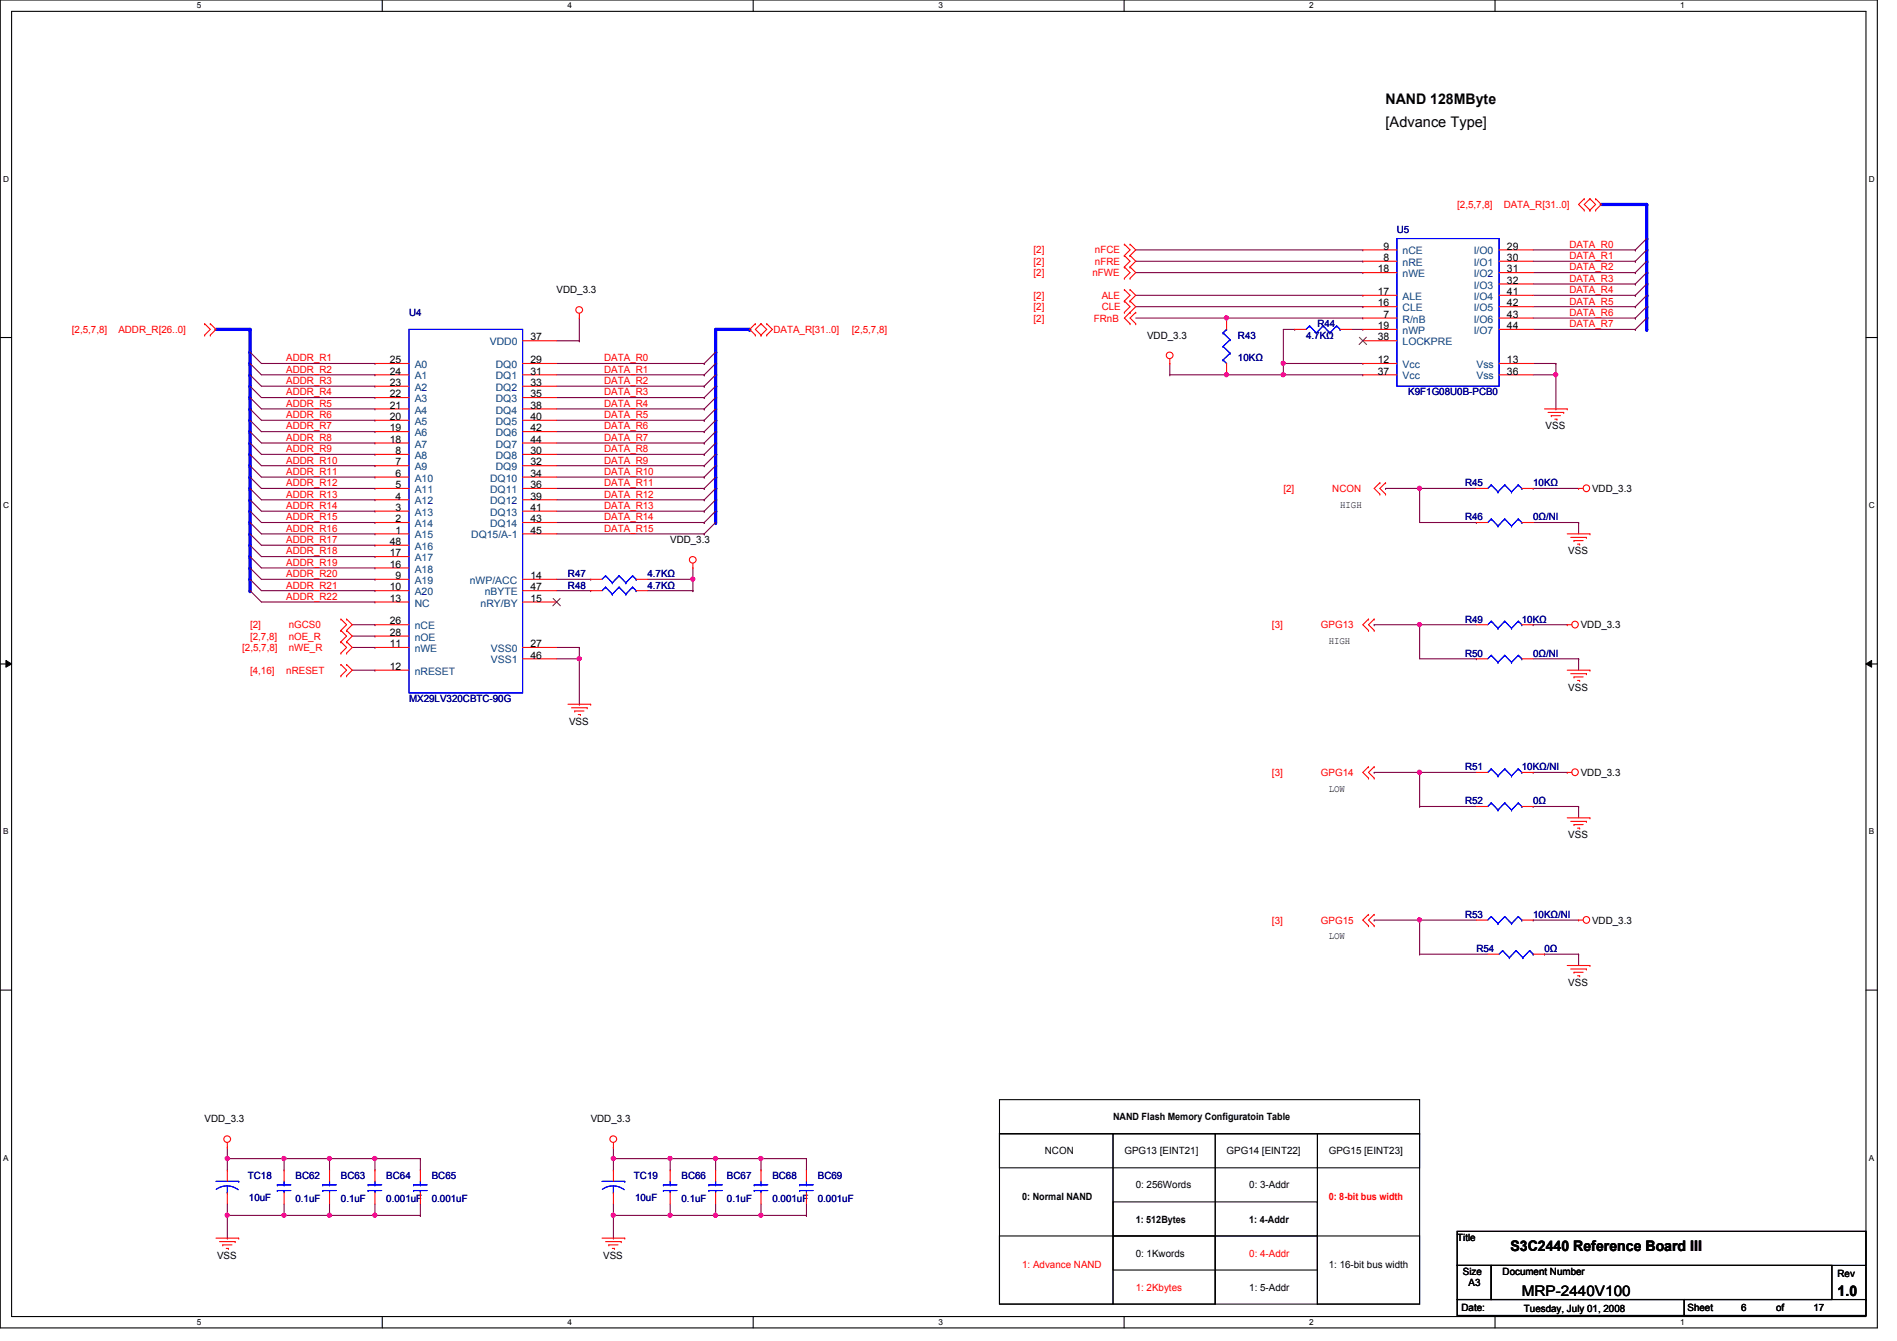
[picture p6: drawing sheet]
<svg xmlns="http://www.w3.org/2000/svg" width="297mm" height="210mm" viewBox="0 0 297 210" stroke-linecap="round" stroke-linejoin="round" font-family="sans-serif">
<defs><g id="words">
<g font-size="2.3">
<text x="217" y="16.3">NAND 128MByte</text>
<text x="217" y="19.9">[Advance Type]</text>
<text x="236.5" y="195.7">S3C2440 Reference Board III</text>
<text x="238.3" y="202.8">MRP-2440V100</text>
<text x="287.7" y="202.9">1.0</text>
</g>
<g font-size="1.6" fill="#f00">
<text x="228.2" y="32.6">[2,5,7,8]</text>
<text x="235.5" y="32.6">DATA_R[31..0]</text>
<text x="161.8" y="39.7">[2]</text>
<text x="161.8" y="41.4">[2]</text>
<text x="171.4" y="39.7">nFCE</text>
<text x="171.4" y="41.4">nFRE</text>
<text x="245.7" y="40.6">DATA_R1</text>
<text x="245.7" y="38.8">DATA_R0</text>
<text x="161.8" y="46.8">[2]</text>
<text x="161.8" y="43.2">[2]</text>
<text x="171.1" y="43.2">nFWE</text>
<text x="172.5" y="46.8">ALE</text>
<text x="245.7" y="44.1">DATA_R3</text>
<text x="245.7" y="42.3">DATA_R2</text>
<text x="245.7" y="47.7">DATA_R5</text>
<text x="245.7" y="45.9">DATA_R4</text>
<text x="11.3" y="52.1">[2,5,7,8]</text>
<text x="18.5" y="52.1">ADDR_R[26..0]</text>
<text x="121.1" y="52.1">DATA_R[31..0]</text>
<text x="133.4" y="52.1">[2,5,7,8]</text>
<text x="161.8" y="48.6">[2]</text>
<text x="161.8" y="50.3">[2]</text>
<text x="171.3" y="50.3">FRnB</text>
<text x="172.5" y="48.6">CLE</text>
<text x="245.7" y="49.4">DATA_R6</text>
<text x="245.7" y="51.2">DATA_R7</text>
<text x="44.8" y="58.3">ADDR_R2</text>
<text x="44.8" y="56.6">ADDR_R1</text>
<text x="94.6" y="58.3">DATA_R1</text>
<text x="94.6" y="56.6">DATA_R0</text>
<text x="44.8" y="61.9">ADDR_R4</text>
<text x="44.8" y="60.1">ADDR_R3</text>
<text x="44.8" y="65.4">ADDR_R6</text>
<text x="44.8" y="63.7">ADDR_R5</text>
<text x="94.6" y="60.1">DATA_R2</text>
<text x="94.6" y="63.7">DATA_R4</text>
<text x="94.6" y="61.9">DATA_R3</text>
<text x="94.6" y="65.4">DATA_R5</text>
<text x="44.8" y="69">ADDR_R8</text>
<text x="44.8" y="67.2">ADDR_R7</text>
<text x="44.8" y="70.8">ADDR_R9</text>
<text x="94.6" y="67.2">DATA_R6</text>
<text x="94.6" y="70.8">DATA_R8</text>
<text x="94.6" y="69">DATA_R7</text>
<text x="44.8" y="76.1">ADDR_R12</text>
<text x="44.8" y="77.9">ADDR_R13</text>
<text x="44.8" y="72.6">ADDR_R10</text>
<text x="44.8" y="74.3">ADDR_R11</text>
<text x="94.6" y="72.6">DATA_R9</text>
<text x="94.6" y="77.9">DATA_R12</text>
<text x="94.6" y="74.3">DATA_R10</text>
<text x="94.6" y="76.1">DATA_R11</text>
<text x="201" y="77">[2]</text>
<text x="208.6" y="77">NCON</text>
<text x="44.8" y="81.4">ADDR_R15</text>
<text x="44.8" y="79.7">ADDR_R14</text>
<text x="44.8" y="83.2">ADDR_R16</text>
<text x="94.6" y="79.7">DATA_R13</text>
<text x="94.6" y="83.2">DATA_R15</text>
<text x="94.6" y="81.4">DATA_R14</text>
<text x="44.8" y="88.6">ADDR_R19</text>
<text x="44.8" y="86.8">ADDR_R18</text>
<text x="44.8" y="85">ADDR_R17</text>
<text x="44.8" y="92.1">ADDR_R21</text>
<text x="44.8" y="90.3">ADDR_R20</text>
<text x="44.8" y="93.9">ADDR_R22</text>
<text x="37.9" y="101.9">[2,5,7,8]</text>
<text x="39.2" y="100.1">[2,7,8]</text>
<text x="39.2" y="98.3">[2]</text>
<text x="45.2" y="100.1">nOE_R</text>
<text x="45.2" y="101.9">nWE_R</text>
<text x="45.2" y="98.3">nGCS0</text>
<text x="199.2" y="98.3">[3]</text>
<text x="206.8" y="98.3">GPG13</text>
<text x="39.2" y="105.5">[4,16]</text>
<text x="44.8" y="105.5">nRESET</text>
<text x="199.2" y="121.5">[3]</text>
<text x="206.8" y="121.5">GPG14</text>
<text x="199.2" y="144.6">[3]</text>
<text x="206.8" y="144.6">GPG15</text>
<text x="208.1" y="187.8">0: 8-bit bus width</text>
<text x="195.6" y="196.7">0: 4-Addr</text>
<text x="160.1" y="198.5">1: Advance NAND</text>
<text x="177.8" y="202">1: 2Kbytes</text>
</g>
<g font-size="1.6">
<text x="216.6" y="40.9">8</text>
<text x="216.6" y="39.1">9</text>
<text x="236" y="39.1">29</text>
<text x="236" y="40.9">30</text>
<text x="87.2" y="45.9">VDD_3.3</text>
<text x="215.7" y="48">16</text>
<text x="215.7" y="46.2">17</text>
<text x="215.7" y="42.6">18</text>
<text x="236" y="42.6">31</text>
<text x="236" y="44.4">32</text>
<text x="236" y="46.2">41</text>
<text x="236" y="48">42</text>
<text x="83.1" y="53.3">37</text>
<text x="179.6" y="53">VDD_3.3</text>
<text x="215.7" y="51.5">19</text>
<text x="215.7" y="53.3">38</text>
<text x="216.6" y="49.7">7</text>
<text x="236" y="49.7">43</text>
<text x="236" y="51.5">44</text>
<text x="61" y="56.9">25</text>
<text x="61" y="58.6">24</text>
<text x="83.1" y="56.9">29</text>
<text x="83.1" y="58.6">31</text>
<text x="215.7" y="56.9">12</text>
<text x="215.7" y="58.6">37</text>
<text x="236" y="56.9">13</text>
<text x="236" y="58.6">36</text>
<text x="61" y="60.4">23</text>
<text x="61" y="62.2">22</text>
<text x="61" y="64">21</text>
<text x="61" y="65.7">20</text>
<text x="83.1" y="60.4">33</text>
<text x="83.1" y="62.2">35</text>
<text x="83.1" y="64">38</text>
<text x="83.1" y="65.7">40</text>
<text x="61" y="67.5">19</text>
<text x="61" y="69.3">18</text>
<text x="61.9" y="71.1">8</text>
<text x="83.1" y="67.5">42</text>
<text x="83.1" y="69.3">44</text>
<text x="83.1" y="71.1">30</text>
<text x="242" y="67.2">VSS</text>
<text x="61.9" y="72.9">7</text>
<text x="61.9" y="74.6">6</text>
<text x="61.9" y="76.4">5</text>
<text x="83.1" y="72.9">32</text>
<text x="83.1" y="74.6">34</text>
<text x="83.1" y="76.4">36</text>
<text x="249.3" y="77">VDD_3.3</text>
<text x="61.9" y="78.2">4</text>
<text x="61.9" y="80">3</text>
<text x="61.9" y="81.7">2</text>
<text x="61.9" y="83.5">1</text>
<text x="83.1" y="78.2">39</text>
<text x="83.1" y="80">41</text>
<text x="83.1" y="81.7">43</text>
<text x="83.1" y="83.5">45</text>
<text x="209.8" y="79.5">HIGH</text>
<text x="61" y="85.3">48</text>
<text x="61" y="87.1">17</text>
<text x="61" y="88.9">16</text>
<text x="104.9" y="85">VDD_3.3</text>
<text x="245.6" y="86.8">VSS</text>
<text x="61" y="92.4">10</text>
<text x="61" y="94.2">13</text>
<text x="61.9" y="90.6">9</text>
<text x="83.1" y="94.2">15</text>
<text x="83.1" y="92.4">47</text>
<text x="83.1" y="90.6">14</text>
<text x="61" y="97.7">26</text>
<text x="61" y="101.3">11</text>
<text x="61" y="99.5">28</text>
<text x="83.1" y="101.3">27</text>
<text x="208.1" y="100.8">HIGH</text>
<text x="247.5" y="98.3">VDD_3.3</text>
<text x="61" y="104.9">12</text>
<text x="83.1" y="103.1">46</text>
<text x="89.1" y="113.5">VSS</text>
<text x="245.6" y="108.1">VSS</text>
<text x="208.1" y="123.9">LOW</text>
<text x="247.5" y="121.5">VDD_3.3</text>
<text x="245.6" y="131.2">VSS</text>
<text x="208.1" y="147">LOW</text>
<text x="249.3" y="144.6">VDD_3.3</text>
<text x="245.6" y="154.3">VSS</text>
<text x="32" y="175.7">VDD_3.3</text>
<text x="92.5" y="175.7">VDD_3.3</text>
<text x="174.3" y="175.4">NAND Flash Memory Configuratoin Table</text>
<text x="163.6" y="180.7">NCON</text>
<text x="176.1" y="180.7">GPG13 [EINT21]</text>
<text x="192.1" y="180.7">GPG14 [EINT22]</text>
<text x="208.1" y="180.7">GPG15 [EINT23]</text>
<text x="160.1" y="187.8">0: Normal NAND</text>
<text x="177.8" y="191.4">1: 512Bytes</text>
<text x="177.8" y="186">0: 256Words</text>
<text x="195.6" y="191.4">1: 4-Addr</text>
<text x="195.6" y="186">0: 3-Addr</text>
<text x="34" y="197">VSS</text>
<text x="94.4" y="197">VSS</text>
<text x="177.8" y="196.7">0: 1Kwords</text>
<text x="228.2" y="194.2">Title</text>
<text x="195.6" y="202">1: 5-Addr</text>
<text x="208.1" y="198.5">1: 16-bit bus width</text>
<text x="229.1" y="199.5">Size</text>
<text x="230" y="201.3">A3</text>
<text x="235.3" y="199.5">Document Number</text>
<text x="287.7" y="199.9">Rev</text>
<text x="228.8" y="205.2">Date:</text>
<text x="238.6" y="205.4">Tuesday, July 01, 2008</text>
<text x="264.2" y="205.2">Sheet</text>
<text x="272.6" y="205.2">6</text>
<text x="278.1" y="205.2">of</text>
<text x="284" y="205.2">17</text>
</g>
<g font-size="1.6" fill="#000080">
<text x="218.7" y="36.4">U5</text>
<text x="64" y="49.4">U4</text>
<text x="193.8" y="53">R43</text>
<text x="204.5" y="53">4.7KΩ</text>
<text x="206.3" y="51.2">R44</text>
<text x="193.8" y="56.6">10KΩ</text>
<text x="220.5" y="61.9">K9F1G08U0B-PCB0</text>
<text x="229.4" y="76.1">R45</text>
<text x="240.1" y="76.1">10KΩ</text>
<text x="229.4" y="81.4">R46</text>
<text x="240.1" y="81.4">0Ω/NI</text>
<text x="88.9" y="90.3">R47</text>
<text x="88.9" y="92.1">R48</text>
<text x="101.4" y="90.3">4.7KΩ</text>
<text x="101.4" y="92.1">4.7KΩ</text>
<text x="229.4" y="97.5">R49</text>
<text x="238.3" y="97.5">10KΩ</text>
<text x="229.4" y="102.8">R50</text>
<text x="240.1" y="102.8">0Ω/NI</text>
<text x="64" y="109.9">MX29LV320CBTC-90G</text>
<text x="229.4" y="120.6">R51</text>
<text x="229.4" y="125.9">R52</text>
<text x="238.3" y="120.6">10KΩ/NI</text>
<text x="240.1" y="125.9">0Ω</text>
<text x="229.4" y="143.7">R53</text>
<text x="240.1" y="143.7">10KΩ/NI</text>
<text x="231.2" y="149">R54</text>
<text x="241.8" y="149">0Ω</text>
<text x="38.8" y="184.6">TC18</text>
<text x="46.3" y="184.6">BC62</text>
<text x="53.4" y="184.6">BC63</text>
<text x="60.5" y="184.6">BC64</text>
<text x="67.6" y="184.6">BC65</text>
<text x="99.3" y="184.6">TC19</text>
<text x="106.7" y="184.6">BC66</text>
<text x="113.8" y="184.6">BC67</text>
<text x="120.9" y="184.6">BC68</text>
<text x="128.1" y="184.6">BC69</text>
<text x="39" y="188">10uF</text>
<text x="46.3" y="188.1">0.1uF</text>
<text x="53.4" y="188.1">0.1uF</text>
<text x="60.5" y="188.1">0.001uF</text>
<text x="67.6" y="188.1">0.001uF</text>
<text x="99.4" y="188">10uF</text>
<text x="106.7" y="188.1">0.1uF</text>
<text x="113.8" y="188.1">0.1uF</text>
<text x="120.9" y="188.1">0.001uF</text>
<text x="128.1" y="188.1">0.001uF</text>
</g>
<g font-size="1.6" fill="#004080">
<text x="219.6" y="41.6">nRE</text>
<text x="219.6" y="39.8">nCE</text>
<text x="230.8" y="39.8">I/O0</text>
<text x="230.8" y="41.6">I/O1</text>
<text x="219.6" y="46.9">ALE</text>
<text x="219.6" y="43.4">nWE</text>
<text x="230.8" y="43.4">I/O2</text>
<text x="230.8" y="45.2">I/O3</text>
<text x="230.8" y="46.9">I/O4</text>
<text x="219.6" y="50.5">R/nB</text>
<text x="219.6" y="48.7">CLE</text>
<text x="219.6" y="52.3">nWP</text>
<text x="230.8" y="48.7">I/O5</text>
<text x="230.8" y="50.5">I/O6</text>
<text x="230.8" y="52.3">I/O7</text>
<text x="64.9" y="57.6">A0</text>
<text x="64.9" y="59.4">A1</text>
<text x="76.7" y="54.1">VDD0</text>
<text x="77.6" y="57.6">DQ0</text>
<text x="77.6" y="59.4">DQ1</text>
<text x="219.6" y="57.6">Vcc</text>
<text x="219.6" y="59.4">Vcc</text>
<text x="219.6" y="54.1">LOCKPRE</text>
<text x="231.2" y="57.6">Vss</text>
<text x="231.2" y="59.4">Vss</text>
<text x="64.9" y="61.2">A2</text>
<text x="64.9" y="62.9">A3</text>
<text x="64.9" y="64.7">A4</text>
<text x="77.6" y="61.2">DQ2</text>
<text x="77.6" y="62.9">DQ3</text>
<text x="77.6" y="64.7">DQ4</text>
<text x="64.9" y="66.5">A5</text>
<text x="64.9" y="68.3">A6</text>
<text x="64.9" y="70.1">A7</text>
<text x="64.9" y="71.8">A8</text>
<text x="77.6" y="66.5">DQ5</text>
<text x="77.6" y="68.3">DQ6</text>
<text x="77.6" y="70.1">DQ7</text>
<text x="77.6" y="71.8">DQ8</text>
<text x="64.9" y="73.6">A9</text>
<text x="64.9" y="75.4">A10</text>
<text x="64.9" y="77.2">A11</text>
<text x="76.7" y="75.4">DQ10</text>
<text x="76.7" y="77.2">DQ11</text>
<text x="77.6" y="73.6">DQ9</text>
<text x="64.9" y="79">A12</text>
<text x="64.9" y="80.7">A13</text>
<text x="64.9" y="82.5">A14</text>
<text x="76.7" y="79">DQ12</text>
<text x="76.7" y="80.7">DQ13</text>
<text x="76.7" y="82.5">DQ14</text>
<text x="64.9" y="84.3">A15</text>
<text x="64.9" y="86.1">A16</text>
<text x="64.9" y="87.8">A17</text>
<text x="64.9" y="89.6">A18</text>
<text x="73.8" y="84.3">DQ15/A-1</text>
<text x="64.9" y="91.4">A19</text>
<text x="64.9" y="93.2">A20</text>
<text x="64.9" y="95">NC</text>
<text x="73.6" y="91.4">nWP/ACC</text>
<text x="75.3" y="95">nRY/BY</text>
<text x="75.9" y="93.2">nBYTE</text>
<text x="64.9" y="98.5">nCE</text>
<text x="64.9" y="100.3">nOE</text>
<text x="64.9" y="102.1">nWE</text>
<text x="64.9" y="105.6">nRESET</text>
<text x="76.9" y="102.1">VSS0</text>
<text x="76.9" y="103.8">VSS1</text>
</g>
<g font-size="1.3">
<text x="30.8" y="1.3">5</text>
<text x="88.9" y="1.3">4</text>
<text x="146.9" y="1.3">3</text>
<text x="205" y="1.3">2</text>
<text x="263.1" y="1.3">1</text>
<text x=".5" y="28.4">D</text>
<text x="292.6" y="28.4">D</text>
<text x=".5" y="79.5">C</text>
<text x="292.6" y="79.5">C</text>
<text x=".5" y="130.6">B</text>
<text x="292.6" y="130.6">B</text>
<text x=".5" y="181.7">A</text>
<text x="292.6" y="181.7">A</text>
<text x="30.8" y="207.4">5</text>
<text x="88.9" y="207.4">4</text>
<text x="146.9" y="207.4">3</text>
<text x="205" y="207.4">2</text>
<text x="263.1" y="207.4">1</text>
</g>
</g></defs>
<path d="M0 0h294v207.9h-294zM1.8 1.8h290.4v204.3h-290.4z" fill="none" stroke="#000" stroke-width=".17"/>
<g fill="#fff">
<path d="M30.8 .2h.7v1.4h-.7z"/>
<path d="M30.8 206.2h.7v1.4h-.7z"/>
</g>
<path d="M59.9 0v1.8M59.9 206.1v1.8" fill="none" stroke="#000" stroke-width=".17"/>
<g fill="#fff">
<path d="M88.9 .2h.6v1.4h-.6z"/>
<path d="M88.9 206.2h.6v1.4h-.6z"/>
</g>
<path d="M117.9 0v1.8M117.9 206.1v1.8" fill="none" stroke="#000" stroke-width=".17"/>
<g fill="#fff">
<path d="M146.9 .2h.7v1.4h-.7z"/>
<path d="M146.9 206.2h.7v1.4h-.7z"/>
</g>
<path d="M176 0v1.8M176 206.1v1.8" fill="none" stroke="#000" stroke-width=".17"/>
<g fill="#fff">
<path d="M205 .2h.7v1.4h-.7z"/>
<path d="M205 206.2h.7v1.4h-.7z"/>
</g>
<path d="M234.1 0v1.8M234.1 206.1v1.8" fill="none" stroke="#000" stroke-width=".17"/>
<g fill="#fff">
<path d="M263.1 .2h.7v1.4h-.7z"/>
<path d="M263.1 206.2h.7v1.4h-.7z"/>
<path d="M.5 27.3h.9v1.4h-.9z"/>
<path d="M292.6 27.3h.9v1.4h-.9z"/>
<path d="M.5 78.4h.9v1.4h-.9z"/>
<path d="M292.6 78.4h.9v1.4h-.9z"/>
</g>
<path d="M0 52.8h1.8M292.2 52.8h1.8" fill="none" stroke="#000" stroke-width=".17"/>
<g fill="#fff">
<path d="M.5 129.5h.8v1.4h-.8z"/>
<path d="M292.6 129.5h.8v1.4h-.8z"/>
</g>
<path d="M0 103.9h1.8M292.2 103.9h1.8" fill="none" stroke="#000" stroke-width=".17"/>
<path d="M.9 103.4l.9 .5-.9 .5zM292.2 103.9l.9-.5v1z" fill="#000"/>
<path d="M.9 103.4l.9 .5-.9 .5zM292.2 103.9l.9-.5v1z" fill="none" stroke="#000" stroke-width=".16"/>
<g fill="#fff">
<path d="M.5 180.5h.8v1.4h-.8z"/>
<path d="M292.6 180.5h.8v1.4h-.8z"/>
</g>
<path d="M0 155h1.8M292.2 155h1.8" fill="none" stroke="#000" stroke-width=".17"/>
<path d="M177.8 49.8h14.3M192.1 49.8h.1M240.1 58.7h3.5M243.6 58.7h.1" fill="none" stroke="#800040" stroke-width=".17"/>
<circle cx="192" cy="49.8" r=".32" fill="#f0f"/>
<circle cx="192" cy="49.8" r=".32" fill="none" stroke="#f0f" stroke-width=".17"/>
<g fill="none" stroke="#800040" stroke-width=".17">
<path d="M240.1 39.1h16M256.1 39.1h.1M177.8 42.7h35.6M177.8 48h35.6M177.8 40.9h35.6M177.8 46.2h35.6M183.2 58.7h.1M183.2 58.7h8.9M183.2 56.9v1.8M192.1 58.7h.1M201 56.9h.1M201 56.9h12.4"/>
<path d="M201 58.7h12.4M202.7 51.6h.1M202.7 51.6h-1.7v5.3M211.6 51.6h1.8M213.4 58.7h.1M213.4 48h.1M213.4 40.9h.1M213.4 42.7h.1M213.4 51.6h.1M213.4 56.9h.1M213.4 46.2h.1M240.1 56.9h3.5"/>
<path d="M240.1 44.4h16M240.1 42.7h16M240.1 48h16M240.1 40.9h16M240.1 49.8h16M240.1 51.6h16M243.6 56.9h.1M243.6 58.7v5.3M256.1 44.4h.1M256.1 42.7h.1M256.1 49.8h.1M256.1 40.9h.1"/>
<path d="M256.1 48h.1M256.1 51.6h.1M243.6 64h.1"/>
</g>
<path d="M250.7 32h7.1" fill="none" stroke="#00f" stroke-width=".51"/>
<circle cx="257.8" cy="32" r=".25" fill="#00f"/>
<path d="M177.8 39.1h35.6M213.4 39.1h.1M240.1 46.2h16M243.6 58.7h.1M243.6 56.9v1.8M256.1 46.2h.1" fill="none" stroke="#800040" stroke-width=".17"/>
<circle cx="243.6" cy="58.6" r=".32" fill="#f0f"/>
<circle cx="243.6" cy="58.6" r=".32" fill="none" stroke="#f0f" stroke-width=".17"/>
<path d="M192.1 49.8h21.3M201 58.7h.1M201 56.9v1.8M213.4 49.8h.1" fill="none" stroke="#800040" stroke-width=".17"/>
<circle cx="200.9" cy="56.9" r=".32" fill="#f0f"/>
<circle cx="200.9" cy="56.9" r=".32" fill="none" stroke="#f0f" stroke-width=".17"/>
<circle cx="200.9" cy="58.6" r=".32" fill="#f0f"/>
<circle cx="200.9" cy="58.6" r=".32" fill="none" stroke="#f0f" stroke-width=".17"/>
<path d="M192.1 58.7h8.9M201 58.7h.1" fill="none" stroke="#800040" stroke-width=".17"/>
<circle cx="192" cy="58.6" r=".32" fill="#f0f"/>
<circle cx="192" cy="58.6" r=".32" fill="none" stroke="#f0f" stroke-width=".17"/>
<path d="M90.7 53.3h.1M90.7 49.8v3.5M55.2 97.8h3.5M58.7 97.8h.1M87.2 90.7h5.3M92.5 90.7h.1M87.2 103.1h3.5M90.7 110.2h.1M90.7 103.1h.1M90.7 101.3v8.9" fill="none" stroke="#800040" stroke-width=".17"/>
<circle cx="90.7" cy="103.1" r=".32" fill="#f0f"/>
<circle cx="90.7" cy="103.1" r=".32" fill="none" stroke="#f0f" stroke-width=".17"/>
<g fill="none" stroke="#800040" stroke-width=".17">
<path d="M87.2 53.3h3.5M87.2 58.7h23.1M87.2 56.9h23.1M90.7 53.3h.1M110.3 58.7h.1M110.3 56.9h.1M87.2 72.9h23.1M87.2 78.2h23.1M87.2 60.5h23.1M87.2 67.6h23.1M87.2 71.1h23.1M87.2 74.7h23.1"/>
<path d="M87.2 64h23.1M87.2 62.2h23.1M87.2 65.8h23.1M87.2 69.3h23.1M87.2 76.5h23.1M110.3 72.9h.1M110.3 78.2h.1M110.3 60.5h.1M110.3 67.6h.1M110.3 71.1h.1M110.3 74.7h.1M110.3 64h.1"/>
<path d="M110.3 62.2h.1M110.3 65.8h.1M110.3 69.3h.1M110.3 76.5h.1M55.2 99.6h3.5M58.7 99.6h.1M87.2 80h23.1M110.3 80h.1M55.2 101.3h3.5M58.7 101.3h.1M87.2 101.3h3.5M90.7 101.3h.1"/>
</g>
<path d="M112.1 51.6h5.3" fill="none" stroke="#00f" stroke-width=".51"/>
<circle cx="117.4" cy="51.6" r=".25" fill="#00f"/>
<path d="M87.2 83.6h23.1M87.2 81.8h23.1M110.3 83.6h.1M110.3 81.8h.1M51.6 181.4h7.1M58.7 181.4h.1" fill="none" stroke="#800040" stroke-width=".17"/>
<circle cx="58.7" cy="181.3" r=".32" fill="#f0f"/>
<circle cx="58.7" cy="181.3" r=".32" fill="none" stroke="#f0f" stroke-width=".17"/>
<path d="M51.6 183.1h.1M51.6 181.4v1.7M51.6 190.2h7.1M58.7 190.2h.1M58.7 188.5v1.7M58.7 181.4h7.1M65.8 190.2h.1M65.8 181.4h.1M65.8 188.5v1.7" fill="none" stroke="#800040" stroke-width=".17"/>
<circle cx="51.6" cy="190.2" r=".32" fill="#f0f"/>
<circle cx="51.6" cy="190.2" r=".32" fill="none" stroke="#f0f" stroke-width=".17"/>
<circle cx="58.7" cy="190.2" r=".32" fill="#f0f"/>
<circle cx="58.7" cy="190.2" r=".32" fill="none" stroke="#f0f" stroke-width=".17"/>
<path d="M35.6 179.6v1.8M35.6 181.4h.1M44.5 183.1h.1M44.5 190.2h.1M44.5 181.4v1.7M44.5 188.5v1.7M58.7 183.1h.1M58.7 190.2h7.1M58.7 181.4v1.7M65.8 190.2h.1" fill="none" stroke="#800040" stroke-width=".17"/>
<circle cx="44.5" cy="190.2" r=".32" fill="#f0f"/>
<circle cx="44.5" cy="190.2" r=".32" fill="none" stroke="#f0f" stroke-width=".17"/>
<path d="M35.6 190.2h.1M35.6 188.5v1.7" fill="none" stroke="#800040" stroke-width=".17"/>
<circle cx="35.6" cy="190.2" r=".32" fill="#f0f"/>
<circle cx="35.6" cy="190.2" r=".32" fill="none" stroke="#f0f" stroke-width=".17"/>
<path d="M44.5 181.4h7.1M51.6 181.4h.1" fill="none" stroke="#800040" stroke-width=".17"/>
<circle cx="51.6" cy="181.3" r=".32" fill="#f0f"/>
<circle cx="51.6" cy="181.3" r=".32" fill="none" stroke="#f0f" stroke-width=".17"/>
<path d="M35.6 181.4h8.9M44.5 181.4h.1M51.6 190.2h.1M51.6 188.5v1.7M65.8 183.1h.1M65.8 181.4v1.7" fill="none" stroke="#800040" stroke-width=".17"/>
<circle cx="35.6" cy="181.3" r=".32" fill="#f0f"/>
<circle cx="35.6" cy="181.3" r=".32" fill="none" stroke="#f0f" stroke-width=".17"/>
<circle cx="44.5" cy="181.3" r=".32" fill="#f0f"/>
<circle cx="44.5" cy="181.3" r=".32" fill="none" stroke="#f0f" stroke-width=".17"/>
<path d="M35.6 183.1h.1M35.6 193.8h.1M35.6 181.4v1.7M44.5 190.2h.1M51.6 190.2h.1M51.6 190.2h-16v3.6M96 190.2h.1M96 188.5v1.7" fill="none" stroke="#800040" stroke-width=".17"/>
<circle cx="96" cy="190.2" r=".32" fill="#f0f"/>
<circle cx="96" cy="190.2" r=".32" fill="none" stroke="#f0f" stroke-width=".17"/>
<path d="M112.1 190.2h7.1M119.2 190.2h.1M119.2 181.4h7.1M126.3 181.4h.1" fill="none" stroke="#800040" stroke-width=".17"/>
<circle cx="119.1" cy="181.3" r=".32" fill="#f0f"/>
<circle cx="119.1" cy="181.3" r=".32" fill="none" stroke="#f0f" stroke-width=".17"/>
<path d="M96 190.2h8.9M104.9 183.1h.1M104.9 190.2h.1M104.9 181.4v1.7M112.1 183.1h.1M112.1 181.4v1.7M119.2 190.2h.1M119.2 188.5v1.7" fill="none" stroke="#800040" stroke-width=".17"/>
<circle cx="119.1" cy="190.2" r=".32" fill="#f0f"/>
<circle cx="119.1" cy="190.2" r=".32" fill="none" stroke="#f0f" stroke-width=".17"/>
<path d="M96 179.6v1.8M96 181.4h.1" fill="none" stroke="#800040" stroke-width=".17"/>
<circle cx="96" cy="181.3" r=".32" fill="#f0f"/>
<circle cx="96" cy="181.3" r=".32" fill="none" stroke="#f0f" stroke-width=".17"/>
<g fill="none" stroke="#800040" stroke-width=".17">
<path d="M96 193.8h.1M96 181.4h8.9M96 190.2v3.6M104.9 181.4h.1M104.9 190.2h7.2M112.1 190.2h.1M112.1 181.4h7.1M112.1 188.5v1.7M119.2 183.1h.1M119.2 181.4h.1M119.2 181.4v1.7M119.2 190.2h7.1"/>
<path d="M126.3 190.2h.1M126.3 188.5v1.7"/>
</g>
<circle cx="104.9" cy="190.2" r=".32" fill="#f0f"/>
<circle cx="104.9" cy="190.2" r=".32" fill="none" stroke="#f0f" stroke-width=".17"/>
<circle cx="112" cy="190.2" r=".32" fill="#f0f"/>
<circle cx="112" cy="190.2" r=".32" fill="none" stroke="#f0f" stroke-width=".17"/>
<path d="M104.9 181.4h7.2M112.1 181.4h.1" fill="none" stroke="#800040" stroke-width=".17"/>
<circle cx="104.9" cy="181.3" r=".32" fill="#f0f"/>
<circle cx="104.9" cy="181.3" r=".32" fill="none" stroke="#f0f" stroke-width=".17"/>
<circle cx="112" cy="181.3" r=".32" fill="#f0f"/>
<circle cx="112" cy="181.3" r=".32" fill="none" stroke="#f0f" stroke-width=".17"/>
<path d="M108.5 90.7h.1M108.5 88.9v1.8M96 183.1h.1M96 181.4v1.7M104.9 190.2h.1M104.9 188.5v1.7M126.3 183.1h.1M126.3 181.4v1.7" fill="none" stroke="#800040" stroke-width=".17"/>
<circle cx="108.5" cy="90.7" r=".32" fill="#f0f"/>
<circle cx="108.5" cy="90.7" r=".32" fill="none" stroke="#f0f" stroke-width=".17"/>
<g fill="none" stroke="#800040" stroke-width=".17">
<path d="M40.9 58.7h17.8M58.7 58.7h.1M40.9 76.5h17.8M58.7 76.5h.1M40.9 81.8h17.8M40.9 88.9h17.8M58.7 81.8h.1M58.7 88.9h.1M87.2 92.5h5.3M92.5 92.5h.1M101.4 90.7h7.1M101.4 92.5h7.1"/>
<path d="M108.5 90.7h.1M108.5 92.5h.1M108.5 90.7v1.8M55.2 104.9h3.5M58.7 104.9h.1"/>
</g>
<path d="M33.8 51.6h5.4" fill="none" stroke="#00f" stroke-width=".51"/>
<circle cx="39.2" cy="51.6" r=".25" fill="#00f"/>
<g fill="none" stroke="#800040" stroke-width=".17">
<path d="M40.9 56.9h17.8M58.7 56.9h.1M40.9 69.3h17.8M40.9 67.6h17.8M40.9 71.1h17.8M40.9 62.2h17.8M40.9 60.5h17.8M40.9 78.2h17.8M40.9 65.8h17.8M40.9 72.9h17.8M40.9 64h17.8M40.9 74.7h17.8"/>
<path d="M58.7 69.3h.1M58.7 67.6h.1M58.7 71.1h.1M58.7 62.2h.1M58.7 60.5h.1M58.7 78.2h.1M58.7 65.8h.1M58.7 72.9h.1M58.7 64h.1M58.7 74.7h.1M240.1 76.5h.1M240.1 76.5h7.1"/>
<path d="M40.9 92.5h17.8M40.9 87.1h17.8M40.9 80h17.8M40.9 83.6h17.8M40.9 85.3h17.8M40.9 90.7h17.8M58.7 92.5h.1M58.7 87.1h.1M58.7 80h.1M58.7 83.6h.1M58.7 85.3h.1M58.7 90.7h.1"/>
<path d="M222.3 97.8h.1M222.3 97.8h8.9"/>
</g>
<circle cx="222.3" cy="97.8" r=".32" fill="#f0f"/>
<circle cx="222.3" cy="97.8" r=".32" fill="none" stroke="#f0f" stroke-width=".17"/>
<path d="M40.9 94.2h17.8M58.7 94.2h.1M240.1 97.8h.1M240.1 97.8h5.3M240.1 120.9h.1M240.1 120.9h5.3M240.1 144h.1M240.1 144h7.1" fill="none" stroke="#800040" stroke-width=".17"/>
<path d="M112.1 51.6v3.5" fill="none" stroke="#00f" stroke-width=".51"/>
<circle cx="112.1" cy="55.1" r=".25" fill="#00f"/>
<path d="M39.2 51.6v3.5" fill="none" stroke="#00f" stroke-width=".51"/>
<circle cx="39.2" cy="55.1" r=".25" fill="#00f"/>
<path d="M39.2 80v1.8" fill="none" stroke="#00f" stroke-width=".51"/>
<circle cx="39.2" cy="81.8" r=".25" fill="#00f"/>
<path d="M222.3 144h.1M222.3 144h8.9" fill="none" stroke="#800040" stroke-width=".17"/>
<circle cx="222.3" cy="144" r=".32" fill="#f0f"/>
<circle cx="222.3" cy="144" r=".32" fill="none" stroke="#f0f" stroke-width=".17"/>
<path d="M222.3 76.5h.1M222.3 76.5v5.3M222.3 76.5h8.9M247.2 81.8h.1M247.2 81.8v1.8" fill="none" stroke="#800040" stroke-width=".17"/>
<circle cx="222.3" cy="76.4" r=".32" fill="#f0f"/>
<circle cx="222.3" cy="76.4" r=".32" fill="none" stroke="#f0f" stroke-width=".17"/>
<g fill="none" stroke="#800040" stroke-width=".17">
<path d="M217 76.5h.1M217 76.5h5.3M215.2 97.8h.1M215.2 97.8h7.1M222.3 97.8h.1M222.3 81.8h8.9M222.3 97.8v5.3h8.9M231.2 81.8h.1M240.1 81.8h7.1M247.2 81.8h.1M231.2 103.1h.1M240.1 103.1h7.1"/>
<path d="M247.2 103.1h.1M247.2 103.1v1.8M222.3 126.2h.1M222.3 120.9h.1M222.3 126.2h8.9M222.3 120.9h8.9M240.1 126.2h.1M240.1 126.2h7.1M247.2 126.2h.1M247.2 126.2v1.8"/>
</g>
<circle cx="222.3" cy="120.9" r=".32" fill="#f0f"/>
<circle cx="222.3" cy="120.9" r=".32" fill="none" stroke="#f0f" stroke-width=".17"/>
<g fill="none" stroke="#800040" stroke-width=".17">
<path d="M215.2 120.9h.1M215.2 120.9h7.1M222.3 120.9h.1M222.3 120.9v5.3M215.2 144h.1M215.2 144h7.1M222.3 149.4h.1M222.3 144h.1M222.3 144v5.4M222.3 149.4h10.7M241.8 149.4h.1M241.8 149.4h5.4"/>
<path d="M247.2 149.4h.1M247.2 149.4v1.7"/>
</g>
<path d="M257.8 32v5.3" fill="none" stroke="#00f" stroke-width=".51"/>
<circle cx="257.8" cy="37.3" r=".25" fill="#00f"/>
<path d="M257.8 42.7v1.7" fill="none" stroke="#00f" stroke-width=".51"/>
<circle cx="257.8" cy="44.4" r=".25" fill="#00f"/>
<path d="M257.8 44.4v1.8" fill="none" stroke="#00f" stroke-width=".51"/>
<circle cx="257.8" cy="46.2" r=".25" fill="#00f"/>
<path d="M112.1 72.9v1.8" fill="none" stroke="#00f" stroke-width=".51"/>
<circle cx="112.1" cy="74.7" r=".25" fill="#00f"/>
<path d="M112.1 74.7v1.8" fill="none" stroke="#00f" stroke-width=".51"/>
<circle cx="112.1" cy="76.5" r=".25" fill="#00f"/>
<path d="M112.1 64v1.8" fill="none" stroke="#00f" stroke-width=".51"/>
<circle cx="112.1" cy="65.8" r=".25" fill="#00f"/>
<path d="M112.1 58.7v1.8" fill="none" stroke="#00f" stroke-width=".51"/>
<circle cx="112.1" cy="60.5" r=".25" fill="#00f"/>
<path d="M112.1 56.9v1.8" fill="none" stroke="#00f" stroke-width=".51"/>
<circle cx="112.1" cy="58.7" r=".25" fill="#00f"/>
<path d="M39.2 58.7v1.8" fill="none" stroke="#00f" stroke-width=".51"/>
<circle cx="39.2" cy="60.5" r=".25" fill="#00f"/>
<path d="M39.2 56.9v1.8" fill="none" stroke="#00f" stroke-width=".51"/>
<circle cx="39.2" cy="58.7" r=".25" fill="#00f"/>
<path d="M39.2 85.3v1.8" fill="none" stroke="#00f" stroke-width=".51"/>
<circle cx="39.2" cy="87.1" r=".25" fill="#00f"/>
<path d="M39.2 87.1v1.8" fill="none" stroke="#00f" stroke-width=".51"/>
<circle cx="39.2" cy="88.9" r=".25" fill="#00f"/>
<path d="M39.2 60.5v1.7" fill="none" stroke="#00f" stroke-width=".51"/>
<circle cx="39.2" cy="62.2" r=".25" fill="#00f"/>
<path d="M257.8 48v1.8" fill="none" stroke="#00f" stroke-width=".51"/>
<circle cx="257.8" cy="49.8" r=".25" fill="#00f"/>
<path d="M257.8 49.8v1.8" fill="none" stroke="#00f" stroke-width=".51"/>
<circle cx="257.8" cy="51.6" r=".25" fill="#00f"/>
<path d="M257.8 46.2v1.8" fill="none" stroke="#00f" stroke-width=".51"/>
<circle cx="257.8" cy="48" r=".25" fill="#00f"/>
<path d="M257.8 39.1v1.8" fill="none" stroke="#00f" stroke-width=".51"/>
<circle cx="257.8" cy="40.9" r=".25" fill="#00f"/>
<path d="M257.8 40.9v1.8" fill="none" stroke="#00f" stroke-width=".51"/>
<circle cx="257.8" cy="42.7" r=".25" fill="#00f"/>
<path d="M257.8 37.3v1.8" fill="none" stroke="#00f" stroke-width=".51"/>
<circle cx="257.8" cy="39.1" r=".25" fill="#00f"/>
<path d="M112.1 62.2v1.8" fill="none" stroke="#00f" stroke-width=".51"/>
<circle cx="112.1" cy="64" r=".25" fill="#00f"/>
<path d="M112.1 60.5v1.7" fill="none" stroke="#00f" stroke-width=".51"/>
<circle cx="112.1" cy="62.2" r=".25" fill="#00f"/>
<path d="M112.1 76.5v1.7" fill="none" stroke="#00f" stroke-width=".51"/>
<circle cx="112.1" cy="78.2" r=".25" fill="#00f"/>
<path d="M112.1 78.2v1.8" fill="none" stroke="#00f" stroke-width=".51"/>
<circle cx="112.1" cy="80" r=".25" fill="#00f"/>
<path d="M112.1 80v1.8" fill="none" stroke="#00f" stroke-width=".51"/>
<circle cx="112.1" cy="81.8" r=".25" fill="#00f"/>
<path d="M112.1 65.8v1.8" fill="none" stroke="#00f" stroke-width=".51"/>
<circle cx="112.1" cy="67.6" r=".25" fill="#00f"/>
<path d="M112.1 67.6v1.7" fill="none" stroke="#00f" stroke-width=".51"/>
<circle cx="112.1" cy="69.3" r=".25" fill="#00f"/>
<path d="M112.1 71.1v1.8" fill="none" stroke="#00f" stroke-width=".51"/>
<circle cx="112.1" cy="72.9" r=".25" fill="#00f"/>
<path d="M112.1 69.3v1.8" fill="none" stroke="#00f" stroke-width=".51"/>
<circle cx="112.1" cy="71.1" r=".25" fill="#00f"/>
<path d="M112.1 55.1v1.8" fill="none" stroke="#00f" stroke-width=".51"/>
<circle cx="112.1" cy="56.9" r=".25" fill="#00f"/>
<path d="M39.2 55.1v1.8" fill="none" stroke="#00f" stroke-width=".51"/>
<circle cx="39.2" cy="56.9" r=".25" fill="#00f"/>
<path d="M39.2 88.9v1.8" fill="none" stroke="#00f" stroke-width=".51"/>
<circle cx="39.2" cy="90.7" r=".25" fill="#00f"/>
<path d="M39.2 90.7v1.8" fill="none" stroke="#00f" stroke-width=".51"/>
<circle cx="39.2" cy="92.5" r=".25" fill="#00f"/>
<path d="M39.2 62.2v1.8" fill="none" stroke="#00f" stroke-width=".51"/>
<circle cx="39.2" cy="64" r=".25" fill="#00f"/>
<path d="M39.2 65.8v1.8" fill="none" stroke="#00f" stroke-width=".51"/>
<circle cx="39.2" cy="67.6" r=".25" fill="#00f"/>
<path d="M39.2 76.5v1.7" fill="none" stroke="#00f" stroke-width=".51"/>
<circle cx="39.2" cy="78.2" r=".25" fill="#00f"/>
<path d="M39.2 78.2v1.8" fill="none" stroke="#00f" stroke-width=".51"/>
<circle cx="39.2" cy="80" r=".25" fill="#00f"/>
<path d="M39.2 67.6v1.7" fill="none" stroke="#00f" stroke-width=".51"/>
<circle cx="39.2" cy="69.3" r=".25" fill="#00f"/>
<path d="M39.2 71.1v1.8" fill="none" stroke="#00f" stroke-width=".51"/>
<circle cx="39.2" cy="72.9" r=".25" fill="#00f"/>
<path d="M39.2 74.7v1.8" fill="none" stroke="#00f" stroke-width=".51"/>
<circle cx="39.2" cy="76.5" r=".25" fill="#00f"/>
<path d="M39.2 72.9v1.8" fill="none" stroke="#00f" stroke-width=".51"/>
<circle cx="39.2" cy="74.7" r=".25" fill="#00f"/>
<path d="M39.2 69.3v1.8" fill="none" stroke="#00f" stroke-width=".51"/>
<circle cx="39.2" cy="71.1" r=".25" fill="#00f"/>
<path d="M39.2 64v1.8" fill="none" stroke="#00f" stroke-width=".51"/>
<circle cx="39.2" cy="65.8" r=".25" fill="#00f"/>
<path d="M39.2 83.6v1.7" fill="none" stroke="#00f" stroke-width=".51"/>
<circle cx="39.2" cy="85.3" r=".25" fill="#00f"/>
<path d="M39.2 81.8v1.8" fill="none" stroke="#00f" stroke-width=".51"/>
<circle cx="39.2" cy="83.6" r=".25" fill="#00f"/>
<g fill="none" stroke="#f00" stroke-width=".17">
<path d="M176.1 38.2h.1M176.1 38.2l.8 .9-.8 .9M176.9 38.2h.1M176.9 38.2l.9 .9-.9 .9M213.4 39.1h5.3M234.7 39.1h5.4M248.1 31.1h.1M248.1 32.9h.1M248.1 31.1l-.9 .9 .9 .9M249 32.9h.1M249 31.1h.1M249 31.1l.8 .9-.8 .9"/>
<path d="M249 31.1l-.9 .9 .9 .9M249.8 32.9h.1M249.8 31.1h.1M249.8 31.1l.9 .9-.9 .9M32 52.5h.1M32 50.7h.1M32 50.7l.9 .9-.9 .9M32.9 50.7h.1M32.9 52.5h.1M32.9 50.7l.9 .9-.9 .9M58.7 56.9h5.3M58.7 58.7h5.3"/>
<path d="M81.8 56.9h5.4M81.8 58.7h5.4M81.8 53.3h5.4M90.7 49.8h.1M90.7 49.1v.7M118.3 52.5h.1M118.3 50.7h.1M118.3 50.7l-.9 .9 .9 .9M119.2 52.5h.1M119.2 50.7h.1M119.2 50.7l-.9 .9 .9 .9M119.2 50.7l.9 .9-.9 .9"/>
<path d="M120.1 50.7h.1M120.1 52.5h.1M120.1 50.7l.8 .9-.8 .9M176.1 40h.1M176.1 48.9h.1M176.1 47.1h.1M176.1 45.3h.1M176.1 43.6h.1M176.1 41.8h.1M176.1 47.1l.8 .9-.8 .9M176.1 45.3l.8 .9-.8 .9M176.1 41.8l.8 .9-.8 .9"/>
<path d="M176.1 40l.8 .9-.8 .9M176.9 40h.1M176.9 48.9h.1M176.9 50.7h.1M176.9 47.1h.1M176.9 45.3h.1M176.9 41.8h.1M176.9 43.6h.1M176.9 47.1l.9 .9-1.7 1.8 .8 .9M176.9 45.3l.9 .9-.9 .9M176.9 41.8l.9 .9-.9 .9M176.9 40l.9 .9-.9 .9"/>
<path d="M177.8 48.9h.1M177.8 50.7h.1M177.8 48.9l-.9 .9 .9 .9M183.2 56.9h.1M183.2 56.2v.7M192.1 49.8v1.8M192.1 56.9v1.8M202.7 51.6h1.8M209.8 51.6h1.8M213.4 40.9h5.3M213.4 49.8h5.3M213.4 56.9h5.3"/>
<path d="M213.4 48h5.3M213.4 46.2h5.3M213.4 42.7h5.3M213.4 51.6h5.3M213.4 58.7h5.3M213.4 53.3h5.3M234.7 40.9h5.4M234.7 49.8h5.4M234.7 56.9h5.4M234.7 48h5.4M234.7 46.2h5.4M234.7 42.7h5.4"/>
<path d="M234.7 51.6h5.4M234.7 44.4h5.4M234.7 58.7h5.4M58.7 64h5.3M58.7 76.5h5.3M58.7 60.5h5.3M58.7 62.2h5.3M58.7 65.8h5.3M58.7 67.6h5.3M58.7 69.3h5.3M58.7 71.1h5.3M58.7 72.9h5.3"/>
<path d="M58.7 74.7h5.3M58.7 78.2h5.3M81.8 64h5.4M81.8 76.5h5.4M81.8 60.5h5.4M81.8 62.2h5.4M81.8 65.8h5.4M81.8 67.6h5.4M81.8 69.3h5.4M81.8 71.1h5.4M81.8 72.9h5.4M81.8 74.7h5.4"/>
<path d="M81.8 78.2h5.4M216.1 75.6h.1M216.1 77.3h.1M216.1 75.6l-.9 .9 .9 .8M217 75.6h.1M217 77.3h.1M217 75.6l-.9 .9 .9 .8M231.2 76.5h1.8M238.3 76.5h1.8M241.8 64h3.6M242.4 64.6h2.5M242.9 65.1h.1"/>
<path d="M242.9 65.1h1.4M243.5 65.6h.3M243.8 65.6h.1M244.9 64.6h.1M245.4 64h.1M247.2 76.5h.1M247.2 76.5h.7M53.4 98.7h.1M53.4 96.9h.1M53.4 98.7l.9 .9-.9 .9M53.4 96.9l.9 .9-.9 .9M54.3 98.7h.1"/>
<path d="M54.3 96.9h.1M54.3 98.7l.9 .9-.9 .9M54.3 96.9l.9 .9-.9 .9M58.7 97.8h5.3M58.7 83.6h5.3M58.7 81.8h5.3M58.7 90.7h5.3M58.7 92.5h5.3M58.7 80h5.3M58.7 85.3h5.3M58.7 87.1h5.3M58.7 88.9h5.3"/>
<path d="M58.7 99.6h5.3M58.7 94.2h5.3M81.8 83.6h5.4M81.8 81.8h5.4M81.8 90.7h5.4M81.8 92.5h5.4M81.8 80h5.4M81.8 94.2h5.4M92.5 90.7h1.8M92.5 92.5h1.8M99.6 90.7h1.8M99.6 92.5h1.8"/>
<path d="M108.5 88.9h.1M108.5 88.2v.7M214.3 96.9h.1M214.3 98.7h.1M214.3 96.9l-.9 .9 .9 .9M215.2 96.9h.1M215.2 98.7h.1M215.2 96.9l-.9 .9 .9 .9M231.2 97.8h1.8M231.2 81.8h1.8M238.3 97.8h1.8M238.3 81.8h1.8"/>
<path d="M245.4 97.8h.1M245.4 97.8h.7M245.4 83.6h3.6M246 84.1h2.4M246.5 84.6h.1M246.5 84.6h1.4M247 85.2h.3M247.3 85.2h.1M248.4 84.1h.1M249 83.6h.1M53.4 100.5h.1M53.4 102.2h.1"/>
<path d="M53.4 105.8h.1M53.4 104h.1M53.4 100.5l.9 .8-.9 .9M53.4 104l.9 .9-.9 .9M54.3 100.5h.1M54.3 102.2h.1M54.3 104h.1M54.3 105.8h.1M54.3 100.5l.9 .8-.9 .9M54.3 104l.9 .9-.9 .9M58.7 104.9h5.3M58.7 101.3h5.3"/>
<path d="M81.8 103.1h5.4M81.8 101.3h5.4M88.9 110.2h3.6M89.5 110.8h2.4M90 111.3h.1M90 111.3h1.4M90.5 111.8h.4M90.9 111.8h.1M91.9 110.8h.1M92.5 110.2h.1M231.2 103.1h1.8M238.3 103.1h1.8"/>
<path d="M245.4 104.9h3.6M246 105.5h2.4M246.5 106h.1M246.5 106h1.4M247 106.5h.3M247.3 106.5h.1M248.4 105.5h.1M249 104.9h.1M214.3 120h.1M214.3 121.8h.1M214.3 120l-.9 .9 .9 .9M215.2 120h.1"/>
<path d="M215.2 121.8h.1M215.2 120l-.9 .9 .9 .9M231.2 120.9h1.8M231.2 126.2h1.8M238.3 120.9h1.8M238.3 126.2h1.8M245.4 120.9h.1M245.4 120.9h.7M245.4 128h3.6M246 128.6h2.4M246.5 129.1h.1M246.5 129.1h1.4"/>
<path d="M247 129.6h.3M247.3 129.6h.1M248.4 128.6h.1M249 128h.1M214.3 143.1h.1M214.3 144.9h.1M214.3 143.1l-.9 .9 .9 .9M215.2 143.1h.1M215.2 144.9h.1M215.2 143.1l-.9 .9 .9 .9M231.2 144h1.8M233 149.4h1.7"/>
<path d="M238.3 144h1.8M240.1 149.4h1.7M245.4 151.1h3.6M246 151.7h2.4M246.5 152.2h.1M246.5 152.2h1.4M247 152.7h.3M247.2 144h.1M247.2 144h.7M247.3 152.7h.1M248.4 151.7h.1M249 151.1h.1"/>
<path d="M35.6 179.6h.1M35.6 178.9v.7M96 179.6h.1M96 178.9v.7M33.8 193.8h3.6M34.4 194.4h2.4M34.9 194.9h.1M34.9 194.9h1.4M35.4 195.4h.4M35.6 183.1v1.8M35.6 186.7v1.8M35.8 195.4h.1"/>
<path d="M36.8 194.4h.1M37.4 193.8h.1M44.5 183.1v1.8M44.5 186.7v1.8M51.6 183.1v1.8M51.6 186.7v1.8M58.7 183.1v1.8M58.7 186.7v1.8M65.8 183.1v1.8M65.8 186.7v1.8M94.3 193.8h3.5M94.8 194.4h2.5"/>
<path d="M95.3 194.9h.1M95.3 194.9h1.5M95.9 195.4h.3M96 183.1v1.8M96 186.7v1.8M96.2 195.4h.1M97.3 194.4h.1M97.8 193.8h.1M104.9 183.1v1.8M104.9 186.7v1.8M112.1 183.1v1.8M112.1 186.7v1.8"/>
<path d="M119.2 183.1v1.8M119.2 186.7v1.8M126.3 183.1v1.8M126.3 186.7v1.8"/>
<circle cx="90.7" cy="48.5" r=".52"/>
<circle cx="183.2" cy="55.6" r=".52"/>
<circle cx="248.4" cy="76.4" r=".52"/>
<circle cx="108.5" cy="87.6" r=".52"/>
<circle cx="246.6" cy="97.8" r=".52"/>
<circle cx="246.6" cy="120.9" r=".52"/>
<circle cx="248.4" cy="144" r=".52"/>
<circle cx="35.6" cy="178.3" r=".52"/>
<circle cx="96" cy="178.3" r=".52"/>
</g>
<g fill="none" stroke="#800040" stroke-width=".17">
<path d="M256.1 39.1h.1M257.8 37.3l-1.7 1.8M257.8 39.1l-1.7 1.8M39.2 56.9h.1M39.2 58.7h.1M39.2 55.1h.1M39.2 56.9l1.7 1.8M39.2 58.7l1.7 1.8M39.2 55.1l1.7 1.8M110.3 58.7h.1M110.3 56.9h.1M112.1 58.7l-1.8 1.8"/>
<path d="M112.1 56.9l-1.8 1.8M112.1 55.1l-1.8 1.8M256.1 49.8h.1M256.1 48h.1M256.1 40.9h.1M256.1 51.6h.1M256.1 44.4h.1M256.1 46.2h.1M256.1 42.7h.1M257.8 48l-1.7 1.8M257.8 46.2l-1.7 1.8M257.8 49.8l-1.7 1.8"/>
<path d="M257.8 42.7l-1.7 1.7M257.8 44.4l-1.7 1.8M257.8 40.9l-1.7 1.8M39.2 64h.1M39.2 69.3h.1M39.2 65.8h.1M39.2 76.5h.1M39.2 78.2h.1M39.2 71.1h.1M39.2 62.2h.1M39.2 67.6h.1M39.2 60.5h.1"/>
<path d="M39.2 74.7h.1M39.2 72.9h.1M39.2 64l1.7 1.8M39.2 69.3l1.7 1.8M39.2 65.8l1.7 1.8M39.2 76.5l1.7 1.7M39.2 78.2l1.7 1.8M39.2 71.1l1.7 1.8M39.2 62.2l1.7 1.8M39.2 67.6l1.7 1.7M39.2 60.5l1.7 1.7M39.2 74.7l1.7 1.8"/>
<path d="M39.2 72.9l1.7 1.8M110.3 60.5h.1M110.3 76.5h.1M110.3 78.2h.1M110.3 69.3h.1M110.3 71.1h.1M110.3 74.7h.1M110.3 62.2h.1M110.3 65.8h.1M110.3 64h.1M110.3 72.9h.1M110.3 67.6h.1"/>
<path d="M112.1 74.7l-1.8 1.8M112.1 76.5l-1.8 1.7M112.1 67.6l-1.8 1.7M112.1 69.3l-1.8 1.8M112.1 72.9l-1.8 1.8M112.1 60.5l-1.8 1.7M112.1 78.2l-1.8 1.8M112.1 64l-1.8 1.8M112.1 62.2l-1.8 1.8M112.1 71.1l-1.8 1.8M112.1 65.8l-1.8 1.8M39.2 90.7h.1"/>
<path d="M39.2 80h.1M39.2 87.1h.1M39.2 88.9h.1M39.2 85.3h.1M39.2 83.6h.1M39.2 81.8h.1M39.2 92.5h.1M39.2 90.7l1.7 1.8M39.2 80l1.7 1.8M39.2 87.1l1.7 1.8M39.2 88.9l1.7 1.8M39.2 85.3l1.7 1.8"/>
<path d="M39.2 83.6l1.7 1.7M39.2 81.8l1.7 1.8M39.2 92.5l1.7 1.7M110.3 83.6h.1M110.3 80h.1M110.3 81.8h.1M112.1 81.8l-1.8 1.8M112.1 80l-1.8 1.8"/>
</g>
<g fill="none" stroke="#000" stroke-width=".17">
<path d="M156.5 172.1h65.8v5.4h-65.8zM156.5 177.5h65.8v5.3h-65.8zM156.5 177.5h17.8v26.6h-17.8zM174.3 177.5h16v26.6h-16zM190.3 177.5h16v26.6h-16zM206.3 177.5h16v26.6h-16zM156.5 193.5h33.8v10.6h-33.8zM174.3 188.1h32v5.4h-32zM174.3 193.5h32v5.3h-32zM206.3 193.5h16v10.6h-16zM228.2 192.7h64v5.4h-64zM228.2 198.1h5.3v5.3h-5.3z"/>
<path d="M233.5 198.1h53.3v5.3h-53.3zM292.2 198.2v5.2M228.2 203.4h35.5v2.5h-35.5zM263.7 203.4h28.5v2.5h-28.5zM292.2 203.4h.1"/>
</g>
<g fill="none" stroke="#00f" stroke-width=".17">
<path d="M218.7 37.3h16v23.2h-16zM64 51.6h17.8v56.9h-17.8zM191.5 56.3h.1M191.5 54.2h.1M191.5 52.1h.1M191.5 56.3l.6 .6M191.5 54.2l1.1 1.1M191.5 52.1l1.1 1.1M192.1 51.6h.1M192.1 51.6l-.6 .5M192.6 55.3h.1M192.6 53.2h.1"/>
<path d="M192.6 55.3l-1.1 1M192.6 53.2l-1.1 1M205.1 51h.1M205.1 51l-.6 .6M205.1 51l1 1.1M206.1 52.1h.1M207.2 51h.1M207.2 51l-1.1 1.1M207.2 51l1 1.1M208.2 52.1h.1M209.3 51h.1M209.3 51l-1.1 1.1"/>
<path d="M209.3 51l.5 .6M209.8 51.6h.1M233.5 75.9h.1M233.5 75.9l-.5 .6M233.5 75.9l1.1 1.1M234.6 77h.1M235.6 75.9h.1M235.6 75.9l-1 1.1M235.6 75.9l1.1 1.1M236.7 77h.1M237.7 75.9h.1M237.7 75.9l-1 1.1"/>
<path d="M237.7 75.9l.6 .6M238.3 76.5h.1M94.8 90.1h.1M94.8 91.9h.1M94.8 90.1l-.5 .6M94.8 90.1l1.1 1.1M94.8 91.9l-.5 .6M94.8 91.9l1.1 1.1M95.9 91.2h.1M95.9 93h.1M96.9 90.1h.1M96.9 91.9h.1"/>
<path d="M96.9 90.1l-1 1.1M96.9 90.1l1.1 1.1M96.9 91.9l-1 1.1M96.9 91.9l1.1 1.1M98 91.2h.1M98 93h.1M99.1 90.1h.1M99.1 91.9h.1M99.1 90.1l-1.1 1.1M99.1 90.1l.5 .6M99.1 91.9l-1.1 1.1M99.1 91.9l.5 .6"/>
<path d="M99.6 90.7h.1M99.6 92.5h.1M233.5 81.2h.1M233.5 97.2h.1M233.5 81.2l-.5 .6M233.5 81.2l1.1 1.1M233.5 97.2l-.5 .6M233.5 97.2l1.1 1.1M234.6 82.3h.1M234.6 98.3h.1M235.6 81.2h.1M235.6 97.2h.1"/>
<path d="M235.6 81.2l-1 1.1M235.6 81.2l1.1 1.1M235.6 97.2l-1 1.1M235.6 97.2l1.1 1.1M236.7 82.3h.1M236.7 98.3h.1M237.7 81.2h.1M237.7 97.2h.1M237.7 81.2l-1 1.1M237.7 81.2l.6 .6M237.7 97.2l-1 1.1M237.7 97.2l.6 .6"/>
<path d="M238.3 81.8h.1M238.3 97.8h.1M233.5 102.6h.1M233.5 102.6l-.5 .5M233.5 102.6l1.1 1.1M234.6 103.7h.1M235.6 102.6h.1M235.6 102.6l-1 1.1M235.6 102.6l1.1 1.1M236.7 103.7h.1M237.7 102.6h.1M237.7 102.6l-1 1.1"/>
<path d="M237.7 102.6l.6 .5M238.3 103.1h.1M233.5 120.4h.1M233.5 125.7h.1M233.5 120.4l-.5 .5M233.5 120.4l1.1 1.1M233.5 125.7l-.5 .5M233.5 125.7l1.1 1.1M234.6 121.5h.1M234.6 126.8h.1M235.6 120.4h.1M235.6 125.7h.1"/>
<path d="M235.6 120.4l-1 1.1M235.6 120.4l1.1 1.1M235.6 125.7l-1 1.1M235.6 125.7l1.1 1.1M236.7 121.5h.1M236.7 126.8h.1M237.7 120.4h.1M237.7 125.7h.1M237.7 120.4l-1 1.1M237.7 120.4l.6 .5M237.7 125.7l-1 1.1M237.7 125.7l.6 .5"/>
<path d="M238.3 120.9h.1M238.3 126.2h.1M233.5 143.5h.1M233.5 143.5l-.5 .5M233.5 143.5l1.1 1.1M234.6 144.6h.1M235.3 148.8h.1M235.3 148.8l-.6 .6M235.3 148.8l1 1.1M235.6 143.5h.1M235.6 143.5l-1 1.1M235.6 143.5l1.1 1.1"/>
<path d="M236.3 149.9h.1M236.7 144.6h.1M237.4 148.8h.1M237.4 148.8l-1.1 1.1M237.4 148.8l1.1 1.1M237.7 143.5h.1M237.7 143.5l-1 1.1M237.7 143.5l.6 .5M238.3 144h.1M238.5 149.9h.1M239.5 148.8h.1M239.5 148.8l-1 1.1"/>
<path d="M239.5 148.8l.6 .6M240.1 149.4h.1M33.8 184.9h3.6M35.6 186.7h.1M35.6 185.6l.7 .1 1 .5M35.6 185.6l-1.1 .2-.6 .4M35.6 185.6v1.1M37.4 184.9h.1M43.4 186.4h.1M43.4 185.5h.1M43.4 186.4h2.1M43.4 185.5h2.1"/>
<path d="M44.5 186.4h.1M44.5 185.5h.1M44.5 184.9v.6M44.5 186.4v.3M50.5 186.4h.1M50.5 185.5h.1M50.5 186.4h2.2M50.5 185.5h2.2M51.6 186.4h.1M51.6 185.5h.1M51.6 184.9v.6M51.6 186.4v.3"/>
<path d="M57.7 186.4h.1M57.7 185.5h.1M57.7 186.4h2.1M57.7 185.5h2.1M58.7 186.4h.1M58.7 185.5h.1M58.7 184.9v.6M58.7 186.4v.3M64.8 186.4h.1M64.8 185.5h.1M64.8 186.4h2.1M64.8 185.5h2.1"/>
<path d="M65.8 186.4h.1M65.8 185.5h.1M65.8 184.9v.6M65.8 186.4v.3M94.3 184.9h3.5M96 186.7h.1M96 185.6l.8 .1 .9 .5M96 185.6l-1.1 .2-.6 .4M96 185.6v1.1M97.8 184.9h.1M103.9 186.4h.1M103.9 185.5h.1"/>
<path d="M103.9 186.4h2.1M103.9 185.5h2.1M104.9 186.4h.1M104.9 185.5h.1M104.9 184.9v.6M104.9 186.4v.3M111 186.4h.1M111 185.5h.1M111 186.4h2.1M111 185.5h2.1M112.1 186.4h.1M112.1 185.5h.1"/>
<path d="M112.1 184.9v.6M112.1 186.4v.3M118.1 186.4h.1M118.1 185.5h.1M118.1 186.4h2.1M118.1 185.5h2.1M119.2 186.4h.1M119.2 185.5h.1M119.2 184.9v.6M119.2 186.4v.3M125.2 186.4h.1M125.2 185.5h.1"/>
<path d="M125.2 186.4h2.1M125.2 185.5h2.1M126.3 186.4h.1M126.3 185.5h.1M126.3 184.9v.6M126.3 186.4v.3"/>
</g>
<path d="M212.8 52.8l1.2 1.1M213.9 52.8l-1.1 1.1M86.6 93.7l1.2 1.1M87.7 93.7l-1.1 1.1" fill="none" stroke="#804000" stroke-width=".16"/>
<circle cx="192" cy="49.8" r=".32" fill="#f0f"/>
<circle cx="192" cy="49.8" r=".32" fill="none" stroke="#f0f" stroke-width=".17"/>
<circle cx="243.6" cy="58.6" r=".32" fill="#f0f"/>
<circle cx="243.6" cy="58.6" r=".32" fill="none" stroke="#f0f" stroke-width=".17"/>
<circle cx="200.9" cy="56.9" r=".32" fill="#f0f"/>
<circle cx="200.9" cy="56.9" r=".32" fill="none" stroke="#f0f" stroke-width=".17"/>
<circle cx="200.9" cy="58.6" r=".32" fill="#f0f"/>
<circle cx="200.9" cy="58.6" r=".32" fill="none" stroke="#f0f" stroke-width=".17"/>
<circle cx="192" cy="58.6" r=".32" fill="#f0f"/>
<circle cx="192" cy="58.6" r=".32" fill="none" stroke="#f0f" stroke-width=".17"/>
<circle cx="90.7" cy="103.1" r=".32" fill="#f0f"/>
<circle cx="90.7" cy="103.1" r=".32" fill="none" stroke="#f0f" stroke-width=".17"/>
<circle cx="58.7" cy="181.3" r=".32" fill="#f0f"/>
<circle cx="58.7" cy="181.3" r=".32" fill="none" stroke="#f0f" stroke-width=".17"/>
<circle cx="51.6" cy="190.2" r=".32" fill="#f0f"/>
<circle cx="51.6" cy="190.2" r=".32" fill="none" stroke="#f0f" stroke-width=".17"/>
<circle cx="58.7" cy="190.2" r=".32" fill="#f0f"/>
<circle cx="58.7" cy="190.2" r=".32" fill="none" stroke="#f0f" stroke-width=".17"/>
<circle cx="44.5" cy="190.2" r=".32" fill="#f0f"/>
<circle cx="44.5" cy="190.2" r=".32" fill="none" stroke="#f0f" stroke-width=".17"/>
<circle cx="35.6" cy="190.2" r=".32" fill="#f0f"/>
<circle cx="35.6" cy="190.2" r=".32" fill="none" stroke="#f0f" stroke-width=".17"/>
<circle cx="51.6" cy="181.3" r=".32" fill="#f0f"/>
<circle cx="51.6" cy="181.3" r=".32" fill="none" stroke="#f0f" stroke-width=".17"/>
<circle cx="35.6" cy="181.3" r=".32" fill="#f0f"/>
<circle cx="35.6" cy="181.3" r=".32" fill="none" stroke="#f0f" stroke-width=".17"/>
<circle cx="44.5" cy="181.3" r=".32" fill="#f0f"/>
<circle cx="44.5" cy="181.3" r=".32" fill="none" stroke="#f0f" stroke-width=".17"/>
<circle cx="96" cy="190.2" r=".32" fill="#f0f"/>
<circle cx="96" cy="190.2" r=".32" fill="none" stroke="#f0f" stroke-width=".17"/>
<circle cx="119.1" cy="181.3" r=".32" fill="#f0f"/>
<circle cx="119.1" cy="181.3" r=".32" fill="none" stroke="#f0f" stroke-width=".17"/>
<circle cx="119.1" cy="190.2" r=".32" fill="#f0f"/>
<circle cx="119.1" cy="190.2" r=".32" fill="none" stroke="#f0f" stroke-width=".17"/>
<circle cx="96" cy="181.3" r=".32" fill="#f0f"/>
<circle cx="96" cy="181.3" r=".32" fill="none" stroke="#f0f" stroke-width=".17"/>
<circle cx="104.9" cy="190.2" r=".32" fill="#f0f"/>
<circle cx="104.9" cy="190.2" r=".32" fill="none" stroke="#f0f" stroke-width=".17"/>
<circle cx="112" cy="190.2" r=".32" fill="#f0f"/>
<circle cx="112" cy="190.2" r=".32" fill="none" stroke="#f0f" stroke-width=".17"/>
<circle cx="104.9" cy="181.3" r=".32" fill="#f0f"/>
<circle cx="104.9" cy="181.3" r=".32" fill="none" stroke="#f0f" stroke-width=".17"/>
<circle cx="112" cy="181.3" r=".32" fill="#f0f"/>
<circle cx="112" cy="181.3" r=".32" fill="none" stroke="#f0f" stroke-width=".17"/>
<circle cx="108.5" cy="90.7" r=".32" fill="#f0f"/>
<circle cx="108.5" cy="90.7" r=".32" fill="none" stroke="#f0f" stroke-width=".17"/>
<circle cx="222.3" cy="97.8" r=".32" fill="#f0f"/>
<circle cx="222.3" cy="97.8" r=".32" fill="none" stroke="#f0f" stroke-width=".17"/>
<circle cx="222.3" cy="144" r=".32" fill="#f0f"/>
<circle cx="222.3" cy="144" r=".32" fill="none" stroke="#f0f" stroke-width=".17"/>
<circle cx="222.3" cy="76.4" r=".32" fill="#f0f"/>
<circle cx="222.3" cy="76.4" r=".32" fill="none" stroke="#f0f" stroke-width=".17"/>
<circle cx="222.3" cy="120.9" r=".32" fill="#f0f"/>
<circle cx="222.3" cy="120.9" r=".32" fill="none" stroke="#f0f" stroke-width=".17"/>
<use href="#words"/>
</svg>
